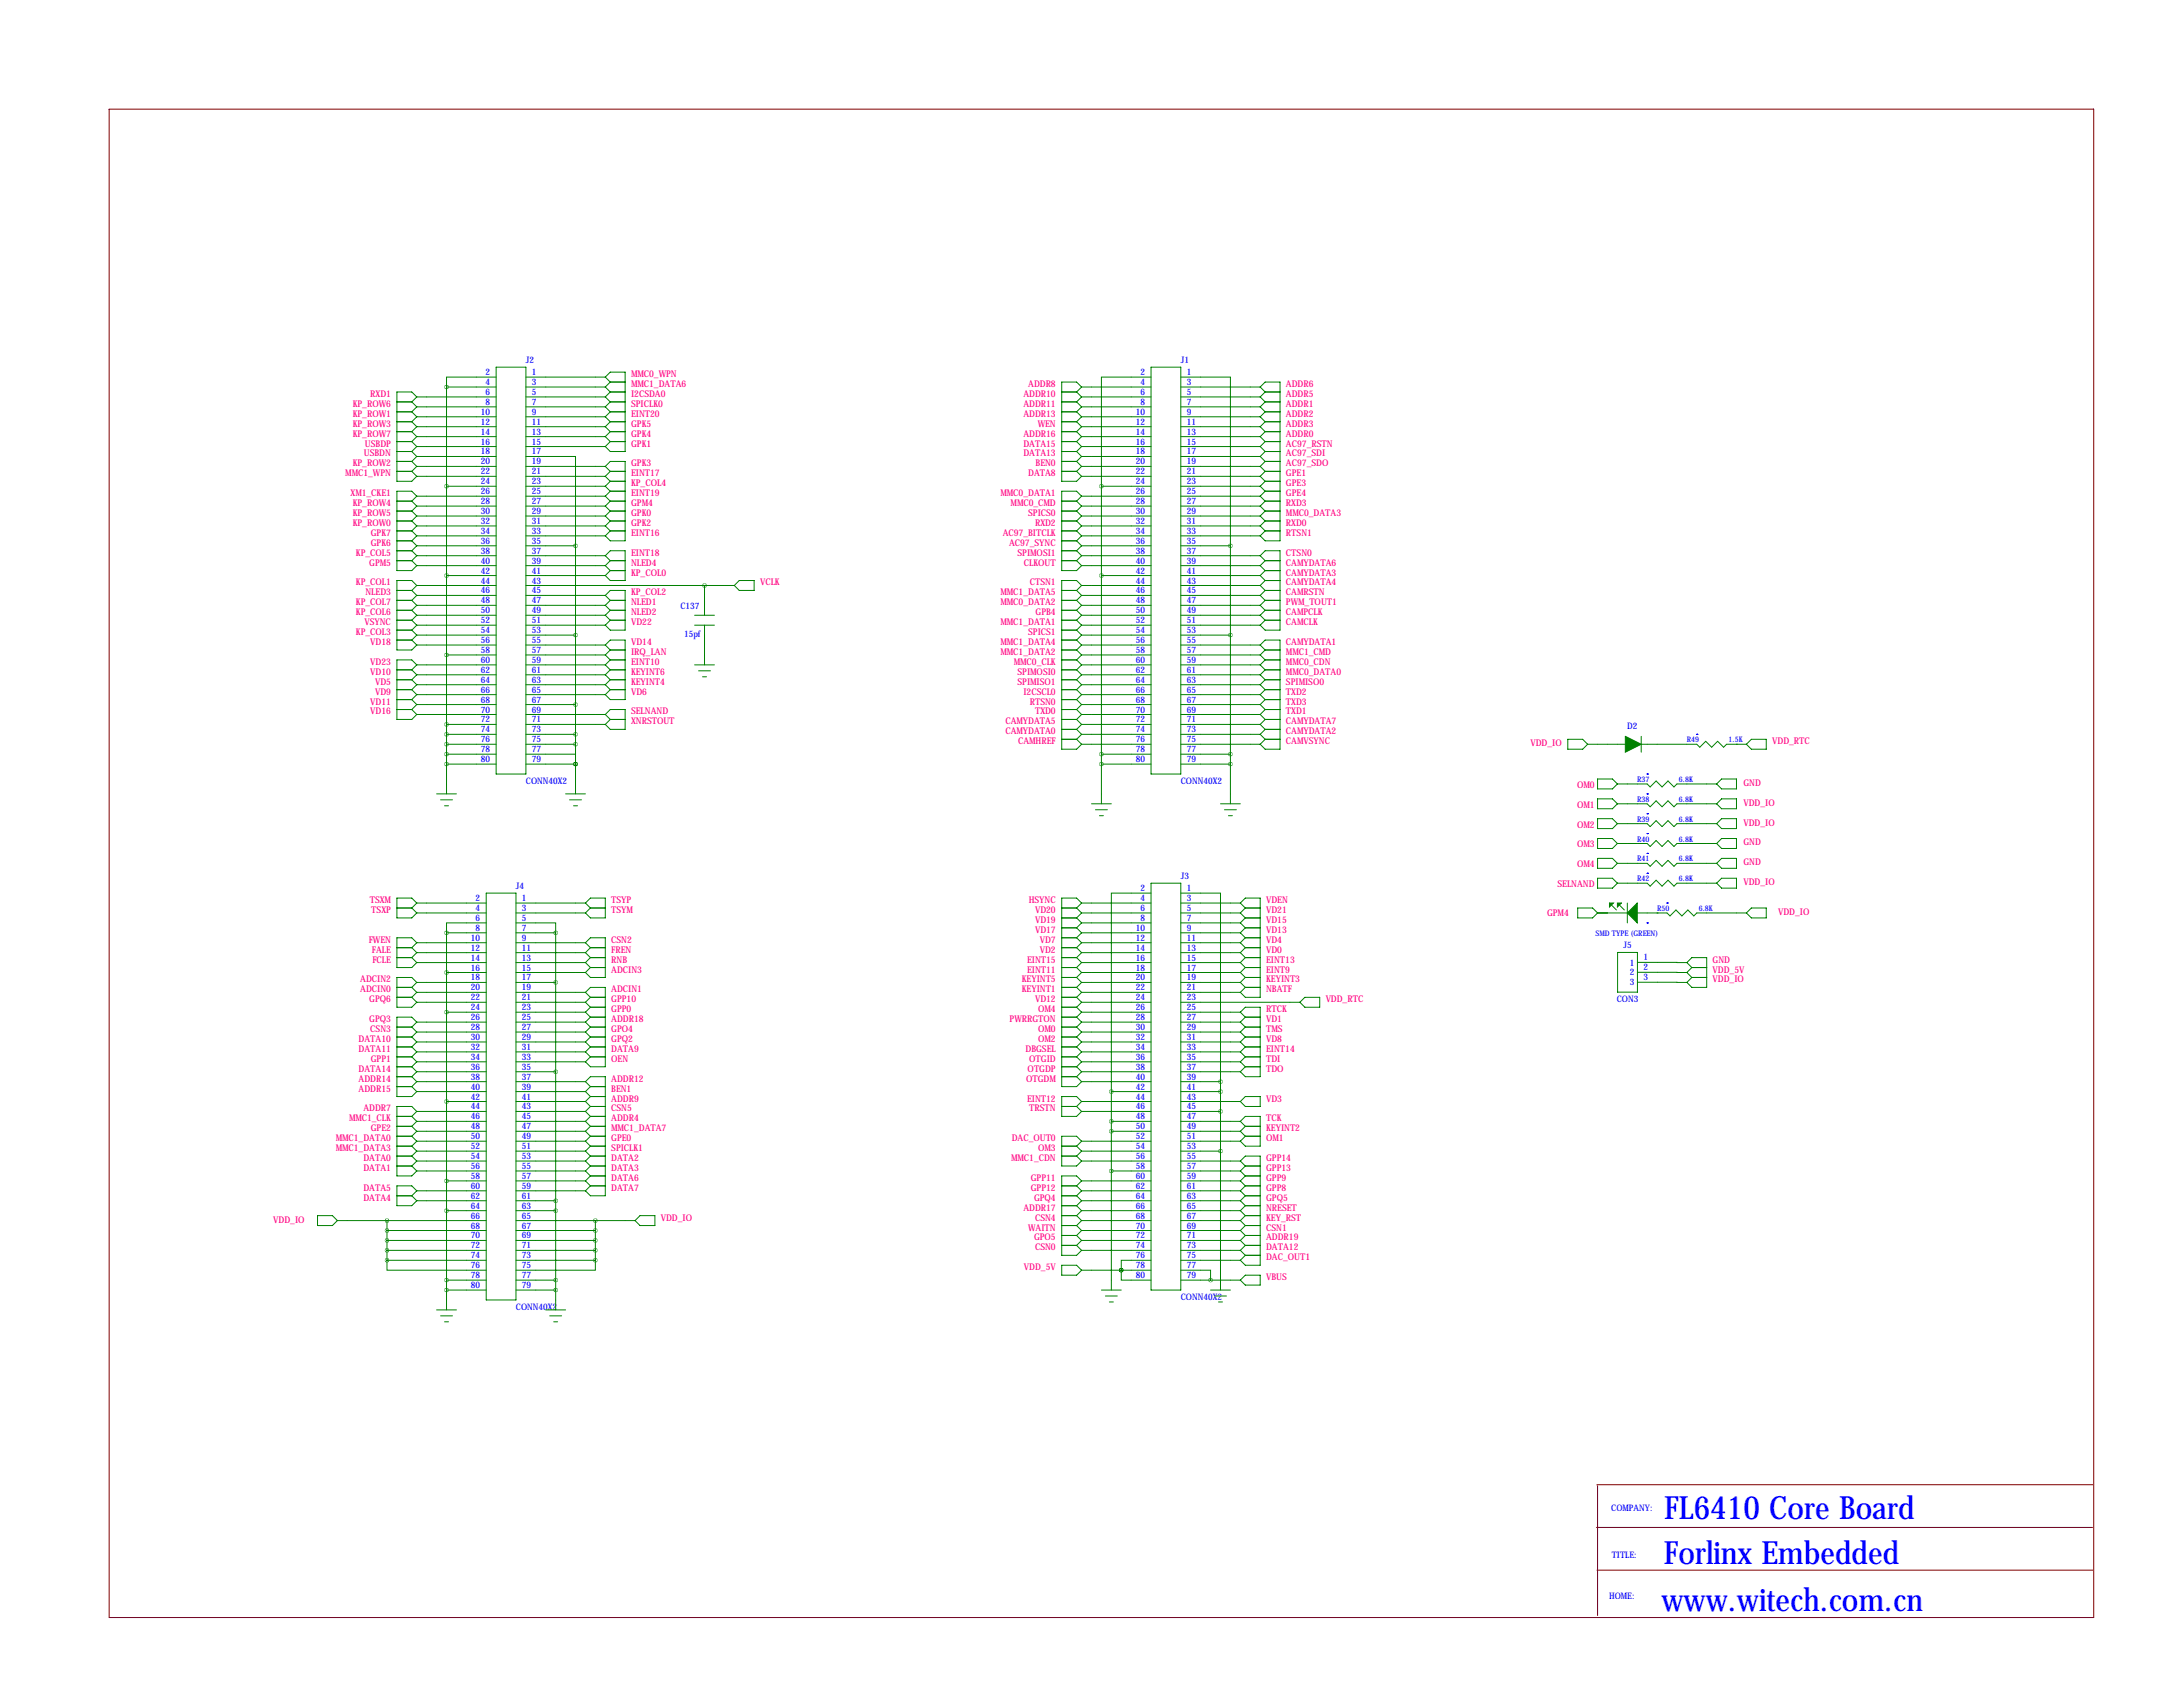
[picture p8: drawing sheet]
<svg xmlns="http://www.w3.org/2000/svg" width="559mm" height="432mm" viewBox="0 0 559 432" stroke-linecap="round" stroke-linejoin="round" font-family="sans-serif">
<defs><g id="words">
<g font-size="8.2" fill="#00f">
<text x="426" y="388.9">FL6410 Core Board</text>
<text x="425.9" y="400.3">Forlinx Embedded</text>
<text x="425.3" y="412.3">www.witech.com.cn</text>
</g>
<g font-size="2.4" fill="#ff0080">
<text x="94.8" y="101.6">RXD1</text>
<text x="161.5" y="96.5">MMC0_WPN</text>
<text x="161.5" y="99.1">MMC1_DATA6</text>
<text x="161.5" y="101.6">I2CSDA0</text>
<text x="262" y="101.6">ADDR10</text>
<text x="263.2" y="99.1">ADDR8</text>
<text x="329.2" y="99.1">ADDR6</text>
<text x="329.2" y="101.6">ADDR5</text>
<text x="90.3" y="104.1">KP_ROW6</text>
<text x="90.3" y="106.7">KP_ROW1</text>
<text x="161.5" y="104.1">SPICLK0</text>
<text x="161.5" y="106.7">EINT20</text>
<text x="262" y="104.1">ADDR11</text>
<text x="262" y="106.7">ADDR13</text>
<text x="329.2" y="104.1">ADDR1</text>
<text x="329.2" y="106.7">ADDR2</text>
<text x="90.3" y="109.2">KP_ROW3</text>
<text x="90.3" y="111.8">KP_ROW7</text>
<text x="161.5" y="109.2">GPK5</text>
<text x="161.5" y="111.8">GPK4</text>
<text x="262" y="111.8">ADDR16</text>
<text x="265.6" y="109.2">WEN</text>
<text x="329.2" y="109.2">ADDR3</text>
<text x="329.2" y="111.8">ADDR0</text>
<text x="90.3" y="119.4">KP_ROW2</text>
<text x="93.1" y="116.8">USBDN</text>
<text x="93.4" y="114.3">USBDP</text>
<text x="161.5" y="114.3">GPK1</text>
<text x="161.5" y="119.4">GPK3</text>
<text x="262" y="114.3">DATA15</text>
<text x="262" y="116.8">DATA13</text>
<text x="265.1" y="119.4">BEN0</text>
<text x="329.2" y="114.3">AC97_RSTN</text>
<text x="329.2" y="116.8">AC97_SDI</text>
<text x="329.2" y="119.4">AC97_SDO</text>
<text x="88.4" y="121.9">MMC1_WPN</text>
<text x="161.5" y="121.9">EINT17</text>
<text x="161.5" y="124.5">KP_COL4</text>
<text x="263.2" y="121.9">DATA8</text>
<text x="329.2" y="121.9">GPE1</text>
<text x="329.2" y="124.5">GPE3</text>
<text x="89.7" y="127">XM1_CKE1</text>
<text x="90.3" y="129.5">KP_ROW4</text>
<text x="161.5" y="127">EINT19</text>
<text x="161.5" y="129.5">GPM4</text>
<text x="256.1" y="127">MMC0_DATA1</text>
<text x="258.7" y="129.5">MMC0_CMD</text>
<text x="329.2" y="127">GPE4</text>
<text x="329.2" y="129.5">RXD3</text>
<text x="90.3" y="132.1">KP_ROW5</text>
<text x="90.3" y="134.6">KP_ROW0</text>
<text x="94.9" y="137.2">GPK7</text>
<text x="161.5" y="132.1">GPK0</text>
<text x="161.5" y="134.6">GPK2</text>
<text x="161.5" y="137.2">EINT16</text>
<text x="256.7" y="137.2">AC97_BITCLK</text>
<text x="263.2" y="132.1">SPICS0</text>
<text x="265" y="134.6">RXD2</text>
<text x="329.2" y="132.1">MMC0_DATA3</text>
<text x="329.2" y="134.6">RXD0</text>
<text x="329.2" y="137.2">RTSN1</text>
<text x="91.1" y="142.2">KP_COL5</text>
<text x="94.9" y="139.7">GPK6</text>
<text x="161.5" y="142.2">EINT18</text>
<text x="258.3" y="139.7">AC97_SYNC</text>
<text x="260.5" y="142.2">SPIMOSI1</text>
<text x="329.2" y="142.2">CTSN0</text>
<text x="91.1" y="149.9">KP_COL1</text>
<text x="94.5" y="144.8">GPM5</text>
<text x="161.5" y="144.8">NLED4</text>
<text x="161.5" y="147.3">KP_COL0</text>
<text x="194.6" y="149.9">VCLK</text>
<text x="262.1" y="144.8">CLKOUT</text>
<text x="263.6" y="149.9">CTSN1</text>
<text x="329.2" y="144.8">CAMYDATA6</text>
<text x="329.2" y="147.3">CAMYDATA3</text>
<text x="329.2" y="149.9">CAMYDATA4</text>
<text x="91.1" y="154.9">KP_COL7</text>
<text x="93.6" y="152.4">NLED3</text>
<text x="161.5" y="152.4">KP_COL2</text>
<text x="161.5" y="154.9">NLED1</text>
<text x="256.1" y="152.4">MMC1_DATA5</text>
<text x="256.1" y="154.9">MMC0_DATA2</text>
<text x="329.2" y="152.4">CAMRSTN</text>
<text x="329.2" y="154.9">PWM_TOUT1</text>
<text x="91.1" y="157.5">KP_COL6</text>
<text x="93.3" y="160">VSYNC</text>
<text x="161.5" y="157.5">NLED2</text>
<text x="161.5" y="160">VD22</text>
<text x="256.1" y="160">MMC1_DATA1</text>
<text x="265.1" y="157.5">GPB4</text>
<text x="329.2" y="157.5">CAMPCLK</text>
<text x="329.2" y="160">CAMCLK</text>
<text x="91.1" y="162.6">KP_COL3</text>
<text x="94.8" y="165.1">VD18</text>
<text x="161.5" y="165.1">VD14</text>
<text x="161.5" y="167.6">IRQ_LAN</text>
<text x="256.1" y="165.1">MMC1_DATA4</text>
<text x="256.1" y="167.6">MMC1_DATA2</text>
<text x="263.2" y="162.6">SPICS1</text>
<text x="329.2" y="165.1">CAMYDATA1</text>
<text x="329.2" y="167.6">MMC1_CMD</text>
<text x="94.8" y="170.2">VD23</text>
<text x="94.8" y="172.7">VD10</text>
<text x="161.5" y="170.2">EINT10</text>
<text x="161.5" y="172.7">KEYINT6</text>
<text x="259.5" y="170.2">MMC0_CLK</text>
<text x="260.5" y="172.7">SPIMOSI0</text>
<text x="329.2" y="170.2">MMC0_CDN</text>
<text x="329.2" y="172.7">MMC0_DATA0</text>
<text x="96" y="175.3">VD5</text>
<text x="96" y="177.8">VD9</text>
<text x="161.5" y="175.3">KEYINT4</text>
<text x="161.5" y="177.8">VD6</text>
<text x="260.5" y="175.3">SPIMISO1</text>
<text x="262" y="177.8">I2CSCL0</text>
<text x="329.2" y="175.3">SPIMISO0</text>
<text x="329.2" y="177.8">TXD2</text>
<text x="94.8" y="180.3">VD11</text>
<text x="94.8" y="182.9">VD16</text>
<text x="161.5" y="182.9">SELNAND</text>
<text x="161.5" y="185.4">XNRSTOUT</text>
<text x="257.4" y="185.4">CAMYDATA5</text>
<text x="263.6" y="180.3">RTSN0</text>
<text x="265" y="182.9">TXD0</text>
<text x="329.2" y="180.3">TXD3</text>
<text x="329.2" y="182.9">TXD1</text>
<text x="329.2" y="185.4">CAMYDATA7</text>
<text x="257.4" y="188">CAMYDATA0</text>
<text x="260.6" y="190.5">CAMHREF</text>
<text x="329.2" y="188">CAMYDATA2</text>
<text x="329.2" y="190.5">CAMVSYNC</text>
<text x="391.8" y="191">VDD_IO</text>
<text x="453.6" y="190.5">VDD_RTC</text>
<text x="403.7" y="201.7">OM0</text>
<text x="446.3" y="201.2">GND</text>
<text x="403.7" y="206.8">OM1</text>
<text x="446.3" y="206.2">VDD_IO</text>
<text x="403.7" y="211.8">OM2</text>
<text x="446.3" y="211.3">VDD_IO</text>
<text x="403.7" y="216.9">OM3</text>
<text x="403.7" y="222">OM4</text>
<text x="446.3" y="216.4">GND</text>
<text x="446.3" y="221.5">GND</text>
<text x="398.7" y="227.1">SELNAND</text>
<text x="446.3" y="226.6">VDD_IO</text>
<text x="94.6" y="231.1">TSXM</text>
<text x="95" y="233.7">TSXP</text>
<text x="156.5" y="231.1">TSYP</text>
<text x="156.5" y="233.7">TSYM</text>
<text x="263.3" y="231.1">HSYNC</text>
<text x="265" y="233.7">VD20</text>
<text x="324.1" y="231.1">VDEN</text>
<text x="324.1" y="233.7">VD21</text>
<text x="265" y="236.2">VD19</text>
<text x="265" y="238.8">VD17</text>
<text x="324.1" y="236.2">VD15</text>
<text x="324.1" y="238.8">VD13</text>
<text x="396" y="234.4">GPM4</text>
<text x="455.2" y="234.2">VDD_IO</text>
<text x="94.4" y="241.3">FWEN</text>
<text x="95.2" y="243.8">FALE</text>
<text x="156.5" y="241.3">CSN2</text>
<text x="156.5" y="243.8">FREN</text>
<text x="266.2" y="241.3">VD7</text>
<text x="266.2" y="243.8">VD2</text>
<text x="324.1" y="241.3">VD4</text>
<text x="324.1" y="243.8">VD0</text>
<text x="92.2" y="251.5">ADCIN2</text>
<text x="95.3" y="246.4">FCLE</text>
<text x="156.5" y="246.4">RNB</text>
<text x="156.5" y="248.9">ADCIN3</text>
<text x="261.6" y="251.5">KEYINT5</text>
<text x="262.9" y="246.4">EINT15</text>
<text x="262.9" y="248.9">EINT11</text>
<text x="324.1" y="246.4">EINT13</text>
<text x="324.1" y="248.9">EINT9</text>
<text x="324.1" y="251.5">KEYINT3</text>
<text x="438.4" y="246.4">GND</text>
<text x="438.4" y="248.9">VDD_5V</text>
<text x="438.4" y="251.5">VDD_IO</text>
<text x="92.2" y="254">ADCIN0</text>
<text x="94.5" y="256.5">GPQ6</text>
<text x="156.5" y="254">ADCIN1</text>
<text x="156.5" y="256.5">GPP10</text>
<text x="261.6" y="254">KEYINT1</text>
<text x="265" y="256.5">VD12</text>
<text x="324.1" y="254">NBATF</text>
<text x="339.3" y="256.5">VDD_RTC</text>
<text x="94.5" y="261.6">GPQ3</text>
<text x="156.5" y="259.1">GPP0</text>
<text x="156.5" y="261.6">ADDR18</text>
<text x="258.4" y="261.6">PWRRGTON</text>
<text x="265.8" y="259.1">OM4</text>
<text x="324.1" y="259.1">RTCK</text>
<text x="324.1" y="261.6">VD1</text>
<text x="91.8" y="266.7">DATA10</text>
<text x="91.8" y="269.2">DATA11</text>
<text x="94.8" y="264.2">CSN3</text>
<text x="156.5" y="264.2">GPO4</text>
<text x="156.5" y="266.7">GPQ2</text>
<text x="156.5" y="269.2">DATA9</text>
<text x="262.5" y="269.2">DBGSEL</text>
<text x="265.8" y="264.2">OM0</text>
<text x="265.8" y="266.7">OM2</text>
<text x="324.1" y="264.2">TMS</text>
<text x="324.1" y="266.7">VD8</text>
<text x="324.1" y="269.2">EINT14</text>
<text x="91.8" y="274.3">DATA14</text>
<text x="94.9" y="271.8">GPP1</text>
<text x="156.5" y="271.8">OEN</text>
<text x="263.1" y="274.3">OTGDP</text>
<text x="263.5" y="271.8">OTGID</text>
<text x="324.1" y="271.8">TDI</text>
<text x="324.1" y="274.3">TDO</text>
<text x="91.8" y="276.9">ADDR14</text>
<text x="91.8" y="279.4">ADDR15</text>
<text x="156.5" y="276.9">ADDR12</text>
<text x="156.5" y="279.4">BEN1</text>
<text x="156.5" y="281.9">ADDR9</text>
<text x="262.6" y="276.9">OTGDM</text>
<text x="262.9" y="281.9">EINT12</text>
<text x="324.1" y="281.9">VD3</text>
<text x="89.3" y="287">MMC1_CLK</text>
<text x="93" y="284.5">ADDR7</text>
<text x="156.5" y="284.5">CSN5</text>
<text x="156.5" y="287">ADDR4</text>
<text x="263.5" y="284.5">TRSTN</text>
<text x="324.1" y="287">TCK</text>
<text x="85.9" y="292.1">MMC1_DATA0</text>
<text x="94.9" y="289.6">GPE2</text>
<text x="156.5" y="289.6">MMC1_DATA7</text>
<text x="156.5" y="292.1">GPE0</text>
<text x="259" y="292.1">DAC_OUT0</text>
<text x="324.1" y="289.6">KEYINT2</text>
<text x="324.1" y="292.1">OM1</text>
<text x="85.9" y="294.6">MMC1_DATA3</text>
<text x="93" y="297.2">DATA0</text>
<text x="93" y="299.7">DATA1</text>
<text x="156.5" y="294.6">SPICLK1</text>
<text x="156.5" y="297.2">DATA2</text>
<text x="156.5" y="299.7">DATA3</text>
<text x="258.8" y="297.2">MMC1_CDN</text>
<text x="265.8" y="294.6">OM3</text>
<text x="324.1" y="297.2">GPP14</text>
<text x="324.1" y="299.7">GPP13</text>
<text x="93" y="304.8">DATA5</text>
<text x="156.5" y="302.3">DATA6</text>
<text x="156.5" y="304.8">DATA7</text>
<text x="263.9" y="302.3">GPP11</text>
<text x="263.9" y="304.8">GPP12</text>
<text x="324.1" y="302.3">GPP9</text>
<text x="324.1" y="304.8">GPP8</text>
<text x="93" y="307.3">DATA4</text>
<text x="262" y="309.9">ADDR17</text>
<text x="264.7" y="307.3">GPQ4</text>
<text x="324.1" y="307.3">GPQ5</text>
<text x="324.1" y="309.9">NRESET</text>
<text x="70" y="312.9">VDD_IO</text>
<text x="169.2" y="312.4">VDD_IO</text>
<text x="263.2" y="315">WAITN</text>
<text x="264.7" y="317.5">GPO5</text>
<text x="265" y="312.4">CSN4</text>
<text x="324.1" y="312.4">KEY_RST</text>
<text x="324.1" y="315">CSN1</text>
<text x="324.1" y="317.5">ADDR19</text>
<text x="265" y="320">CSN0</text>
<text x="324.1" y="320">DATA12</text>
<text x="324.1" y="322.6">DAC_OUT1</text>
<text x="262.1" y="325.1">VDD_5V</text>
<text x="324.1" y="327.7">VBUS</text>
</g>
<g font-size="2.3" fill="#00f">
<text x="134.6" y="93">J2</text>
<text x="302.3" y="93">J1</text>
<text x="124.3" y="96">2</text>
<text x="124.3" y="98.6">4</text>
<text x="124.3" y="101.1">6</text>
<text x="136.1" y="96">1</text>
<text x="136.1" y="98.6">3</text>
<text x="136.1" y="101.1">5</text>
<text x="291.9" y="96">2</text>
<text x="291.9" y="98.6">4</text>
<text x="291.9" y="101.1">6</text>
<text x="303.8" y="96">1</text>
<text x="303.8" y="98.6">3</text>
<text x="303.8" y="101.1">5</text>
<text x="123.1" y="106.2">10</text>
<text x="124.3" y="103.6">8</text>
<text x="136.1" y="103.6">7</text>
<text x="136.1" y="106.2">9</text>
<text x="290.7" y="106.2">10</text>
<text x="291.9" y="103.6">8</text>
<text x="303.8" y="103.6">7</text>
<text x="303.8" y="106.2">9</text>
<text x="123.1" y="108.7">12</text>
<text x="123.1" y="111.3">14</text>
<text x="123.1" y="113.8">16</text>
<text x="136.1" y="108.7">11</text>
<text x="136.1" y="111.3">13</text>
<text x="136.1" y="113.8">15</text>
<text x="290.7" y="108.7">12</text>
<text x="290.7" y="111.3">14</text>
<text x="290.7" y="113.8">16</text>
<text x="303.8" y="108.7">11</text>
<text x="303.8" y="111.3">13</text>
<text x="303.8" y="113.8">15</text>
<text x="123.1" y="116.3">18</text>
<text x="123.1" y="118.9">20</text>
<text x="136.1" y="116.3">17</text>
<text x="136.1" y="118.9">19</text>
<text x="290.7" y="116.3">18</text>
<text x="290.7" y="118.9">20</text>
<text x="303.8" y="116.3">17</text>
<text x="303.8" y="118.9">19</text>
<text x="123.1" y="121.4">22</text>
<text x="123.1" y="124">24</text>
<text x="136.1" y="121.4">21</text>
<text x="136.1" y="124">23</text>
<text x="290.7" y="121.4">22</text>
<text x="290.7" y="124">24</text>
<text x="303.8" y="121.4">21</text>
<text x="303.8" y="124">23</text>
<text x="123.1" y="126.5">26</text>
<text x="123.1" y="129">28</text>
<text x="123.1" y="131.6">30</text>
<text x="136.1" y="126.5">25</text>
<text x="136.1" y="129">27</text>
<text x="136.1" y="131.6">29</text>
<text x="290.7" y="126.5">26</text>
<text x="290.7" y="129">28</text>
<text x="290.7" y="131.6">30</text>
<text x="303.8" y="126.5">25</text>
<text x="303.8" y="129">27</text>
<text x="303.8" y="131.6">29</text>
<text x="123.1" y="134.1">32</text>
<text x="123.1" y="136.7">34</text>
<text x="136.1" y="134.1">31</text>
<text x="136.1" y="136.7">33</text>
<text x="290.7" y="134.1">32</text>
<text x="290.7" y="136.7">34</text>
<text x="303.8" y="134.1">31</text>
<text x="303.8" y="136.7">33</text>
<text x="123.1" y="139.2">36</text>
<text x="123.1" y="141.7">38</text>
<text x="136.1" y="139.2">35</text>
<text x="136.1" y="141.7">37</text>
<text x="290.7" y="139.2">36</text>
<text x="290.7" y="141.7">38</text>
<text x="303.8" y="139.2">35</text>
<text x="303.8" y="141.7">37</text>
<text x="123.1" y="144.3">40</text>
<text x="123.1" y="146.8">42</text>
<text x="123.1" y="149.4">44</text>
<text x="136.1" y="144.3">39</text>
<text x="136.1" y="146.8">41</text>
<text x="136.1" y="149.4">43</text>
<text x="290.7" y="144.3">40</text>
<text x="290.7" y="146.8">42</text>
<text x="290.7" y="149.4">44</text>
<text x="303.8" y="144.3">39</text>
<text x="303.8" y="146.8">41</text>
<text x="303.8" y="149.4">43</text>
<text x="123.1" y="151.9">46</text>
<text x="123.1" y="154.4">48</text>
<text x="136.1" y="151.9">45</text>
<text x="136.1" y="154.4">47</text>
<text x="174.2" y="156">C137</text>
<text x="290.7" y="151.9">46</text>
<text x="290.7" y="154.4">48</text>
<text x="303.8" y="151.9">45</text>
<text x="303.8" y="154.4">47</text>
<text x="123.1" y="157">50</text>
<text x="123.1" y="159.5">52</text>
<text x="136.1" y="157">49</text>
<text x="136.1" y="159.5">51</text>
<text x="290.7" y="157">50</text>
<text x="290.7" y="159.5">52</text>
<text x="303.8" y="157">49</text>
<text x="303.8" y="159.5">51</text>
<text x="123.1" y="162.1">54</text>
<text x="123.1" y="164.6">56</text>
<text x="123.1" y="167.1">58</text>
<text x="136.1" y="162.1">53</text>
<text x="136.1" y="164.6">55</text>
<text x="136.1" y="167.1">57</text>
<text x="175.1" y="163.2">15pf</text>
<text x="290.7" y="162.1">54</text>
<text x="290.7" y="164.6">56</text>
<text x="290.7" y="167.1">58</text>
<text x="303.8" y="162.1">53</text>
<text x="303.8" y="164.6">55</text>
<text x="303.8" y="167.1">57</text>
<text x="123.1" y="169.7">60</text>
<text x="123.1" y="172.2">62</text>
<text x="136.1" y="169.7">59</text>
<text x="136.1" y="172.2">61</text>
<text x="290.7" y="169.7">60</text>
<text x="290.7" y="172.2">62</text>
<text x="303.8" y="169.7">59</text>
<text x="303.8" y="172.2">61</text>
<text x="123.1" y="174.8">64</text>
<text x="123.1" y="177.3">66</text>
<text x="123.1" y="179.8">68</text>
<text x="136.1" y="174.8">63</text>
<text x="136.1" y="177.3">65</text>
<text x="136.1" y="179.8">67</text>
<text x="290.7" y="174.8">64</text>
<text x="290.7" y="177.3">66</text>
<text x="290.7" y="179.8">68</text>
<text x="303.8" y="174.8">63</text>
<text x="303.8" y="177.3">65</text>
<text x="303.8" y="179.8">67</text>
<text x="123.1" y="182.4">70</text>
<text x="123.1" y="184.9">72</text>
<text x="136.1" y="182.4">69</text>
<text x="136.1" y="184.9">71</text>
<text x="290.7" y="182.4">70</text>
<text x="290.7" y="184.9">72</text>
<text x="303.8" y="182.4">69</text>
<text x="303.8" y="184.9">71</text>
<text x="123.1" y="187.5">74</text>
<text x="123.1" y="190">76</text>
<text x="136.1" y="187.5">73</text>
<text x="136.1" y="190">75</text>
<text x="290.7" y="187.5">74</text>
<text x="290.7" y="190">76</text>
<text x="303.8" y="187.5">73</text>
<text x="303.8" y="190">75</text>
<text x="416.5" y="186.7">D2</text>
<text x="123.1" y="192.5">78</text>
<text x="123.1" y="195.1">80</text>
<text x="136.1" y="192.5">77</text>
<text x="136.1" y="195.1">79</text>
<text x="290.7" y="192.5">78</text>
<text x="290.7" y="195.1">80</text>
<text x="303.8" y="192.5">77</text>
<text x="303.8" y="195.1">79</text>
<text x="134.6" y="200.7">CONN40X2</text>
<text x="302.3" y="200.7">CONN40X2</text>
<text x="132.1" y="227.6">J4</text>
<text x="302.3" y="225">J3</text>
<text x="121.7" y="230.6">2</text>
<text x="121.7" y="233.2">4</text>
<text x="133.6" y="230.6">1</text>
<text x="133.6" y="233.2">3</text>
<text x="291.9" y="228.1">2</text>
<text x="291.9" y="230.6">4</text>
<text x="291.9" y="233.2">6</text>
<text x="303.8" y="228.1">1</text>
<text x="303.8" y="230.6">3</text>
<text x="303.8" y="233.2">5</text>
<text x="121.7" y="235.7">6</text>
<text x="121.7" y="238.3">8</text>
<text x="133.6" y="235.7">5</text>
<text x="133.6" y="238.3">7</text>
<text x="290.7" y="238.3">10</text>
<text x="291.9" y="235.7">8</text>
<text x="303.8" y="235.7">7</text>
<text x="303.8" y="238.3">9</text>
<text x="120.6" y="240.8">10</text>
<text x="120.6" y="243.3">12</text>
<text x="120.6" y="245.9">14</text>
<text x="133.6" y="240.8">9</text>
<text x="133.6" y="243.3">11</text>
<text x="133.6" y="245.9">13</text>
<text x="290.7" y="240.8">12</text>
<text x="290.7" y="243.3">14</text>
<text x="290.7" y="245.9">16</text>
<text x="303.8" y="240.8">11</text>
<text x="303.8" y="243.3">13</text>
<text x="303.8" y="245.9">15</text>
<text x="415.6" y="242.8">J5</text>
<text x="420.7" y="245.8">1</text>
<text x="120.6" y="248.4">16</text>
<text x="120.6" y="251">18</text>
<text x="133.6" y="248.4">15</text>
<text x="133.6" y="251">17</text>
<text x="290.7" y="248.4">18</text>
<text x="290.7" y="251">20</text>
<text x="303.8" y="248.4">17</text>
<text x="303.8" y="251">19</text>
<text x="417.2" y="247.1">1</text>
<text x="417.2" y="249.7">2</text>
<text x="420.7" y="248.4">2</text>
<text x="420.7" y="250.9">3</text>
<text x="120.6" y="253.5">20</text>
<text x="120.6" y="256">22</text>
<text x="133.6" y="253.5">19</text>
<text x="133.6" y="256">21</text>
<text x="290.7" y="253.5">22</text>
<text x="290.7" y="256">24</text>
<text x="303.8" y="253.5">21</text>
<text x="303.8" y="256">23</text>
<text x="413.8" y="256.6">CON3</text>
<text x="417.2" y="252.2">3</text>
<text x="120.6" y="258.6">24</text>
<text x="120.6" y="261.1">26</text>
<text x="120.6" y="263.7">28</text>
<text x="133.6" y="258.6">23</text>
<text x="133.6" y="261.1">25</text>
<text x="133.6" y="263.7">27</text>
<text x="290.7" y="258.6">26</text>
<text x="290.7" y="261.1">28</text>
<text x="290.7" y="263.7">30</text>
<text x="303.8" y="258.6">25</text>
<text x="303.8" y="261.1">27</text>
<text x="303.8" y="263.7">29</text>
<text x="120.6" y="266.2">30</text>
<text x="120.6" y="268.7">32</text>
<text x="133.6" y="266.2">29</text>
<text x="133.6" y="268.7">31</text>
<text x="290.7" y="266.2">32</text>
<text x="290.7" y="268.7">34</text>
<text x="303.8" y="266.2">31</text>
<text x="303.8" y="268.7">33</text>
<text x="120.6" y="271.3">34</text>
<text x="120.6" y="273.8">36</text>
<text x="133.6" y="271.3">33</text>
<text x="133.6" y="273.8">35</text>
<text x="290.7" y="271.3">36</text>
<text x="290.7" y="273.8">38</text>
<text x="303.8" y="271.3">35</text>
<text x="303.8" y="273.8">37</text>
<text x="120.6" y="276.4">38</text>
<text x="120.6" y="278.9">40</text>
<text x="120.6" y="281.4">42</text>
<text x="133.6" y="276.4">37</text>
<text x="133.6" y="278.9">39</text>
<text x="133.6" y="281.4">41</text>
<text x="290.7" y="276.4">40</text>
<text x="290.7" y="278.9">42</text>
<text x="290.7" y="281.4">44</text>
<text x="303.8" y="276.4">39</text>
<text x="303.8" y="278.9">41</text>
<text x="303.8" y="281.4">43</text>
<text x="120.6" y="284">44</text>
<text x="120.6" y="286.5">46</text>
<text x="133.6" y="284">43</text>
<text x="133.6" y="286.5">45</text>
<text x="290.7" y="284">46</text>
<text x="290.7" y="286.5">48</text>
<text x="303.8" y="284">45</text>
<text x="303.8" y="286.5">47</text>
<text x="120.6" y="289.1">48</text>
<text x="120.6" y="291.6">50</text>
<text x="133.6" y="289.1">47</text>
<text x="133.6" y="291.6">49</text>
<text x="290.7" y="289.1">50</text>
<text x="290.7" y="291.6">52</text>
<text x="303.8" y="289.1">49</text>
<text x="303.8" y="291.6">51</text>
<text x="120.6" y="294.1">52</text>
<text x="120.6" y="296.7">54</text>
<text x="120.6" y="299.2">56</text>
<text x="133.6" y="294.1">51</text>
<text x="133.6" y="296.7">53</text>
<text x="133.6" y="299.2">55</text>
<text x="290.7" y="294.1">54</text>
<text x="290.7" y="296.7">56</text>
<text x="290.7" y="299.2">58</text>
<text x="303.8" y="294.1">53</text>
<text x="303.8" y="296.7">55</text>
<text x="303.8" y="299.2">57</text>
<text x="120.6" y="301.8">58</text>
<text x="120.6" y="304.3">60</text>
<text x="133.6" y="301.8">57</text>
<text x="133.6" y="304.3">59</text>
<text x="290.7" y="301.8">60</text>
<text x="290.7" y="304.3">62</text>
<text x="303.8" y="301.8">59</text>
<text x="303.8" y="304.3">61</text>
<text x="120.6" y="306.8">62</text>
<text x="120.6" y="309.4">64</text>
<text x="120.6" y="311.9">66</text>
<text x="133.6" y="306.8">61</text>
<text x="133.6" y="309.4">63</text>
<text x="133.6" y="311.9">65</text>
<text x="290.7" y="306.8">64</text>
<text x="290.7" y="309.4">66</text>
<text x="290.7" y="311.9">68</text>
<text x="303.8" y="306.8">63</text>
<text x="303.8" y="309.4">65</text>
<text x="303.8" y="311.9">67</text>
<text x="120.6" y="314.5">68</text>
<text x="120.6" y="317">70</text>
<text x="133.6" y="314.5">67</text>
<text x="133.6" y="317">69</text>
<text x="290.7" y="314.5">70</text>
<text x="290.7" y="317">72</text>
<text x="303.8" y="314.5">69</text>
<text x="303.8" y="317">71</text>
<text x="120.6" y="319.5">72</text>
<text x="120.6" y="322.1">74</text>
<text x="133.6" y="319.5">71</text>
<text x="133.6" y="322.1">73</text>
<text x="290.7" y="319.5">74</text>
<text x="290.7" y="322.1">76</text>
<text x="303.8" y="319.5">73</text>
<text x="303.8" y="322.1">75</text>
<text x="120.6" y="324.6">76</text>
<text x="120.6" y="327.2">78</text>
<text x="120.6" y="329.7">80</text>
<text x="133.6" y="324.6">75</text>
<text x="133.6" y="327.2">77</text>
<text x="133.6" y="329.7">79</text>
<text x="290.7" y="324.6">78</text>
<text x="290.7" y="327.2">80</text>
<text x="303.8" y="324.6">77</text>
<text x="303.8" y="327.2">79</text>
<text x="132.1" y="335.4">CONN40X2</text>
<text x="302.3" y="332.8">CONN40X2</text>
<text x="412.4" y="386.8">COMPANY:</text>
<text x="412.6" y="398.7">TITLE:</text>
<text x="411.9" y="409.3">HOME:</text>
</g>
<g font-size="2" fill="#00f">
<text x="431.8" y="190">R49</text>
<text x="442.5" y="190">1.5K</text>
<text x="419.1" y="200.2">R37</text>
<text x="429.8" y="200.2">6.8K</text>
<text x="419.1" y="205.2">R38</text>
<text x="429.8" y="205.2">6.8K</text>
<text x="419.1" y="210.3">R39</text>
<text x="419.1" y="215.4">R40</text>
<text x="429.8" y="210.3">6.8K</text>
<text x="429.8" y="215.4">6.8K</text>
<text x="419.1" y="220.5">R41</text>
<text x="429.8" y="220.5">6.8K</text>
<text x="419.1" y="225.6">R42</text>
<text x="429.8" y="225.6">6.8K</text>
<text x="424.2" y="233.2">R50</text>
<text x="434.8" y="233.2">6.8K</text>
<text x="408.4" y="239.5">SMD TYPE (GREEN)</text>
</g>
</g></defs>
<path d="M27.9 27.9h508v386.1h-508zM408.6 391h127M408.7 380h127M408.9 380.3v33.2M408.8 401.9h127" fill="none" stroke="#800000" stroke-width=".26"/>
<g fill="none" stroke="#008000" stroke-width=".26">
<path d="M114.3 99.1h12.7M114.3 99.1v104.1M127 96.5h-12.7v2.6M127 94h7.6v104.1h-7.6zM134.6 96.5h20.3M134.6 99.1h20.3M154.9 96.5l1.3-1.3h3.8v20.4h-3.8l-1.3-1.3M154.9 96.5l1.3 1.3M154.9 99.1l1.3 1.2M156.2 97.8h3.8M156.2 97.8l-1.3 1.3M276.9 99.1h17.7"/>
<path d="M276.9 99.1l-1.3-1.3h-3.8v25.4h3.8l1.3-1.3M276.9 99.1l-1.3 1.2M294.6 96.5h-12.7v28M294.6 94h7.7v104.1h-7.7zM302.3 96.5h12.7v43.2M302.3 99.1h20.3M322.6 99.1l1.2-1.3h3.9v40.6h-3.9l-1.2-1.2M322.6 99.1l1.2 1.2M101.6 102.9h3.8M101.6 105.4h3.8M101.6 107.9h3.8M101.6 110.5h3.8"/>
<path d="M101.6 113h3.8M101.6 115.6h3.8M101.6 118.1h3.8M105.4 102.9l1.3 1.2M105.4 105.4l1.3 1.3M105.4 107.9l1.3 1.3M105.4 110.5l1.3 1.3M105.4 113l1.3 1.3M105.4 115.6l1.3 1.2M105.4 118.1l1.3 1.3M106.7 101.6h20.3M106.7 104.1h20.3"/>
<path d="M106.7 106.7h20.3M106.7 109.2h20.3M106.7 111.8h20.3M106.7 114.3h20.3M106.7 116.8h20.3M106.7 119.4h20.3M106.7 101.6l-1.3 1.3M106.7 101.6l-1.3-1.3h-3.8v22.9h3.8l1.3-1.3M106.7 104.1l-1.3 1.3M106.7 106.7l-1.3 1.2M106.7 109.2l-1.3 1.3M106.7 111.8l-1.3 1.2"/>
<path d="M106.7 114.3l-1.3 1.3M106.7 116.8l-1.3 1.3M106.7 119.4l-1.3 1.2M134.6 116.8h12.7v22.9M134.6 101.6h20.3M134.6 104.1h20.3M134.6 106.7h20.3M134.6 109.2h20.3M134.6 111.8h20.3M134.6 114.3h20.3M134.6 119.4h20.3M154.9 119.4l1.3-1.3h3.8v20.3h-3.8l-1.3-1.2"/>
<path d="M154.9 101.6l1.3 1.3M154.9 104.1l1.3 1.3M154.9 106.7l1.3 1.2M154.9 109.2l1.3 1.3M154.9 111.8l1.3 1.2M154.9 119.4l1.3 1.2M156.2 102.9h3.8M156.2 100.3h3.8M156.2 105.4h3.8M156.2 107.9h3.8M156.2 110.5h3.8M156.2 113h3.8"/>
<path d="M156.2 100.3l-1.3 1.3M156.2 102.9l-1.3 1.2M156.2 105.4l-1.3 1.3M156.2 107.9l-1.3 1.3M156.2 110.5l-1.3 1.3M156.2 113l-1.3 1.3M271.8 102.9h3.8M271.8 100.3h3.8M271.8 105.4h3.8M271.8 107.9h3.8M271.8 110.5h3.8M271.8 113h3.8"/>
<path d="M271.8 115.6h3.8M271.8 118.1h3.8M275.6 100.3l1.3 1.3M275.6 102.9l1.3 1.2M275.6 105.4l1.3 1.3M275.6 107.9l1.3 1.3M275.6 110.5l1.3 1.3M275.6 113l1.3 1.3M275.6 115.6l1.3 1.2M275.6 118.1l1.3 1.3M276.9 101.6h17.7M276.9 104.1h17.7"/>
<path d="M276.9 106.7h17.7M276.9 109.2h17.7M276.9 111.8h17.7M276.9 114.3h17.7M276.9 116.8h17.7M276.9 119.4h17.7M276.9 101.6l-1.3 1.3M276.9 104.1l-1.3 1.3M276.9 106.7l-1.3 1.2M276.9 109.2l-1.3 1.3M276.9 111.8l-1.3 1.2M276.9 114.3l-1.3 1.3"/>
<path d="M276.9 116.8l-1.3 1.3M276.9 119.4l-1.3 1.2M302.3 101.6h20.3M302.3 104.1h20.3M302.3 106.7h20.3M302.3 109.2h20.3M302.3 111.8h20.3M302.3 114.3h20.3M302.3 116.8h20.3M302.3 119.4h20.3M322.6 101.6l1.2 1.3M322.6 104.1l1.2 1.3"/>
<path d="M322.6 106.7l1.2 1.2M322.6 109.2l1.2 1.3M322.6 111.8l1.2 1.2M322.6 114.3l1.2 1.3M322.6 116.8l1.2 1.3M322.6 119.4l1.2 1.2M323.8 102.9h3.9M323.8 100.3h3.9M323.8 105.4h3.9M323.8 107.9h3.9M323.8 110.5h3.9M323.8 113h3.9"/>
<path d="M323.8 115.6h3.9M323.8 118.1h3.9M323.8 113l-1.2 1.3M323.8 115.6l-1.2 1.2M323.8 118.1l-1.2 1.3M323.8 100.3l-1.2 1.3M323.8 102.9l-1.2 1.2M323.8 105.4l-1.2 1.3M323.8 107.9l-1.2 1.3M323.8 110.5l-1.2 1.3M101.6 120.6h3.8M101.6 128.3h3.8"/>
<path d="M101.6 130.8h3.8M101.6 133.3h3.8M101.6 135.9h3.8M101.6 138.4h3.8M105.4 120.6l1.3 1.3M105.4 128.3l1.3 1.2M105.4 130.8l1.3 1.3M105.4 133.3l1.3 1.3M105.4 135.9l1.3 1.3M105.4 138.4l1.3 1.3M106.7 121.9h20.3M106.7 127h20.3"/>
<path d="M106.7 129.5h20.3M106.7 132.1h20.3M106.7 134.6h20.3M106.7 137.2h20.3M106.7 139.7h20.3M106.7 127l-1.3-1.3h-3.8v20.3h3.8l1.3-1.2M106.7 127l-1.3 1.3M106.7 129.5l-1.3 1.3M106.7 132.1l-1.3 1.2M106.7 134.6l-1.3 1.3M106.7 137.2l-1.3 1.2M106.7 139.7l-1.3 1.3"/>
<path d="M114.3 124.5h12.7M134.6 121.9h20.3M134.6 124.5h20.3M134.6 127h20.3M134.6 129.5h20.3M134.6 132.1h20.3M134.6 134.6h20.3M134.6 137.2h20.3M134.6 139.7h12.7M147.3 139.7v63.5M154.9 121.9l1.3 1.3M154.9 124.5l1.3 1.2"/>
<path d="M154.9 127l1.3 1.3M154.9 129.5l1.3 1.3M154.9 132.1l1.3 1.2M154.9 134.6l1.3 1.3M156.2 120.6h3.8M156.2 123.2h3.8M156.2 128.3h3.8M156.2 125.7h3.8M156.2 130.8h3.8M156.2 133.3h3.8M156.2 135.9h3.8M156.2 120.6l-1.3 1.3"/>
<path d="M156.2 123.2l-1.3 1.3M156.2 125.7l-1.3 1.3M156.2 128.3l-1.3 1.2M156.2 130.8l-1.3 1.3M156.2 133.3l-1.3 1.3M156.2 135.9l-1.3 1.3M271.8 120.6h3.8M271.8 128.3h3.8M271.8 130.8h3.8M271.8 133.3h3.8M271.8 135.9h3.8M271.8 138.4h3.8"/>
<path d="M275.6 120.6l1.3 1.3M275.6 128.3l1.3 1.2M275.6 130.8l1.3 1.3M275.6 133.3l1.3 1.3M275.6 135.9l1.3 1.3M275.6 138.4l1.3 1.3M276.9 121.9h17.7M276.9 127h17.7M276.9 129.5h17.7M276.9 132.1h17.7M276.9 134.6h17.7M276.9 137.2h17.7"/>
<path d="M276.9 139.7h17.7M276.9 127l-1.3-1.3h-3.8v20.3h3.8l1.3-1.2M276.9 127l-1.3 1.3M276.9 129.5l-1.3 1.3M276.9 132.1l-1.3 1.2M276.9 134.6l-1.3 1.3M276.9 137.2l-1.3 1.2M276.9 139.7l-1.3 1.3M281.9 124.5h12.7M281.9 124.5v81.2M302.3 121.9h20.3M302.3 124.5h20.3"/>
<path d="M302.3 127h20.3M302.3 129.5h20.3M302.3 132.1h20.3M302.3 134.6h20.3M302.3 137.2h20.3M302.3 139.7h12.7M315 139.7v66M322.6 121.9l1.2 1.3M322.6 124.5l1.2 1.2M322.6 127l1.2 1.3M322.6 129.5l1.2 1.3M322.6 132.1l1.2 1.2"/>
<path d="M322.6 134.6l1.2 1.3M323.8 120.6h3.9M323.8 123.2h3.9M323.8 128.3h3.9M323.8 125.7h3.9M323.8 130.8h3.9M323.8 133.3h3.9M323.8 135.9h3.9M323.8 120.6l-1.2 1.3M323.8 123.2l-1.2 1.3M323.8 125.7l-1.2 1.3M323.8 128.3l-1.2 1.2"/>
<path d="M323.8 130.8l-1.2 1.3M323.8 133.3l-1.2 1.3M323.8 135.9l-1.2 1.3M101.6 141h3.8M101.6 143.5h3.8M101.6 151.1h3.8M101.6 153.7h3.8M101.6 156.2h3.8M101.6 158.8h3.8M105.4 141l1.3 1.2M105.4 143.5l1.3 1.3M105.4 151.1l1.3 1.3"/>
<path d="M105.4 153.7l1.3 1.2M105.4 156.2l1.3 1.3M105.4 158.8l1.3 1.2M106.7 142.2h20.3M106.7 144.8h20.3M106.7 149.9h20.3M106.7 152.4h20.3M106.7 154.9h20.3M106.7 157.5h20.3M106.7 149.9l-1.3-1.3h-3.8v17.8h3.8l1.3-1.3M106.7 142.2l-1.3 1.3M106.7 149.9l-1.3 1.2"/>
<path d="M106.7 152.4l-1.3 1.3M106.7 154.9l-1.3 1.3M106.7 157.5l-1.3 1.3M114.3 147.3h12.7M134.6 142.2h20.3M134.6 144.8h20.3M134.6 147.3h20.3M134.6 149.9h53.4M134.6 152.4h20.3M134.6 154.9h20.3M134.6 157.5h20.3M154.9 142.2l1.3-1.2h3.8v7.6h-3.8l-1.3-1.3"/>
<path d="M154.9 152.4l1.3-1.3h3.8v10.2h-3.8l-1.3-1.3M154.9 142.2l1.3 1.3M154.9 144.8l1.3 1.2M154.9 152.4l1.3 1.3M154.9 154.9l1.3 1.3M154.9 157.5l1.3 1.3M156.2 143.5h3.8M156.2 146h3.8M156.2 153.7h3.8M156.2 156.2h3.8M156.2 158.8h3.8M156.2 143.5l-1.3 1.3"/>
<path d="M156.2 146l-1.3 1.3M156.2 153.7l-1.3 1.2M156.2 156.2l-1.3 1.3M156.2 158.8l-1.3 1.2M177.8 157.5h5.1M180.3 149.9v7.6M188 149.9l1.2-1.3h3.8v2.5h-3.8zM271.8 141h3.8M271.8 143.5h3.8M271.8 151.1h3.8M271.8 153.7h3.8M271.8 156.2h3.8"/>
<path d="M271.8 158.8h3.8M275.6 141l1.3 1.2M275.6 143.5l1.3 1.3M275.6 151.1l1.3 1.3M275.6 153.7l1.3 1.2M275.6 156.2l1.3 1.3M275.6 158.8l1.3 1.2M276.9 142.2h17.7M276.9 144.8h17.7M276.9 149.9h17.7M276.9 152.4h17.7M276.9 154.9h17.7"/>
<path d="M276.9 157.5h17.7M276.9 149.9l-1.3-1.3h-3.8v43.2h3.8l1.3-1.3M276.9 142.2l-1.3 1.3M276.9 149.9l-1.3 1.2M276.9 152.4l-1.3 1.3M276.9 154.9l-1.3 1.3M276.9 157.5l-1.3 1.3M281.9 147.3h12.7M302.3 142.2h20.3M302.3 144.8h20.3M302.3 147.3h20.3M302.3 149.9h20.3"/>
<path d="M302.3 152.4h20.3M302.3 154.9h20.3M302.3 157.5h20.3M322.6 142.2l1.2-1.2h3.9v20.3h-3.9l-1.2-1.3M322.6 142.2l1.2 1.3M322.6 144.8l1.2 1.2M322.6 147.3l1.2 1.3M322.6 149.9l1.2 1.2M322.6 152.4l1.2 1.3M322.6 154.9l1.2 1.3M322.6 157.5l1.2 1.3M323.8 143.5h3.9"/>
<path d="M323.8 146h3.9M323.8 151.1h3.9M323.8 148.6h3.9M323.8 153.7h3.9M323.8 156.2h3.9M323.8 158.8h3.9M323.8 143.5l-1.2 1.3M323.8 146l-1.2 1.3M323.8 148.6l-1.2 1.3M323.8 151.1l-1.2 1.3M323.8 153.7l-1.2 1.2M323.8 156.2l-1.2 1.3"/>
<path d="M323.8 158.8l-1.2 1.2M101.6 161.3h3.8M101.6 163.8h3.8M101.6 171.4h3.8M101.6 174h3.8M101.6 176.5h3.8M101.6 179.1h3.8M105.4 161.3l1.3 1.3M105.4 163.8l1.3 1.3M105.4 171.4l1.3 1.3M105.4 174l1.3 1.3M105.4 176.5l1.3 1.3"/>
<path d="M105.4 179.1l1.3 1.2M106.7 160h20.3M106.7 162.6h20.3M106.7 165.1h20.3M106.7 170.2h20.3M106.7 172.7h20.3M106.7 175.3h20.3M106.7 177.8h20.3M106.7 170.2l-1.3-1.3h-3.8v15.2h3.8l1.3-1.2M106.7 160l-1.3 1.3M106.7 162.6l-1.3 1.2M106.7 170.2l-1.3 1.2"/>
<path d="M106.7 172.7l-1.3 1.3M106.7 175.3l-1.3 1.2M106.7 177.8l-1.3 1.3M114.3 167.6h12.7M134.6 160h20.3M134.6 162.6h12.7M134.6 165.1h20.3M134.6 167.6h20.3M134.6 170.2h20.3M134.6 172.7h20.3M134.6 175.3h20.3M134.6 177.8h20.3"/>
<path d="M154.9 165.1l1.3-1.3h3.8v15.3h-3.8l-1.3-1.3M154.9 165.1l1.3 1.3M154.9 167.6l1.3 1.3M154.9 170.2l1.3 1.2M154.9 172.7l1.3 1.3M154.9 175.3l1.3 1.2M156.2 166.4h3.8M156.2 171.4h3.8M156.2 168.9h3.8M156.2 174h3.8M156.2 176.5h3.8M156.2 166.4l-1.3 1.2"/>
<path d="M156.2 168.9l-1.3 1.3M156.2 171.4l-1.3 1.3M156.2 174l-1.3 1.3M156.2 176.5l-1.3 1.3M177.8 160h5.1M177.8 170.2h5.1M178.8 171.7h3.1M179.8 173.2h1M180.3 160v10.2M271.8 161.3h3.8M271.8 163.8h3.8M271.8 166.4h3.8"/>
<path d="M271.8 171.4h3.8M271.8 168.9h3.8M271.8 174h3.8M271.8 176.5h3.8M271.8 179.1h3.8M275.6 161.3l1.3 1.3M275.6 163.8l1.3 1.3M275.6 166.4l1.3 1.2M275.6 168.9l1.3 1.3M275.6 171.4l1.3 1.3M275.6 174l1.3 1.3M275.6 176.5l1.3 1.3"/>
<path d="M275.6 179.1l1.3 1.2M276.9 160h17.7M276.9 162.6h17.7M276.9 165.1h17.7M276.9 167.6h17.7M276.9 170.2h17.7M276.9 172.7h17.7M276.9 175.3h17.7M276.9 177.8h17.7M276.9 160l-1.3 1.3M276.9 162.6l-1.3 1.2M276.9 165.1l-1.3 1.3"/>
<path d="M276.9 167.6l-1.3 1.3M276.9 170.2l-1.3 1.2M276.9 172.7l-1.3 1.3M276.9 175.3l-1.3 1.2M276.9 177.8l-1.3 1.3M302.3 160h20.3M302.3 162.6h12.7M302.3 165.1h20.3M302.3 167.6h20.3M302.3 170.2h20.3M302.3 172.7h20.3M302.3 175.3h20.3"/>
<path d="M302.3 177.8h20.3M322.6 165.1l1.2-1.3h3.9v28h-3.9l-1.2-1.3M322.6 165.1l1.2 1.3M322.6 167.6l1.2 1.3M322.6 170.2l1.2 1.2M322.6 172.7l1.2 1.3M322.6 175.3l1.2 1.2M322.6 177.8l1.2 1.3M323.8 166.4h3.9M323.8 171.4h3.9M323.8 168.9h3.9M323.8 174h3.9"/>
<path d="M323.8 176.5h3.9M323.8 179.1h3.9M323.8 166.4l-1.2 1.2M323.8 168.9l-1.2 1.3M323.8 171.4l-1.2 1.3M323.8 174l-1.2 1.3M323.8 176.5l-1.2 1.3M323.8 179.1l-1.2 1.2M101.6 181.6h3.8M105.4 181.6l1.3 1.3M106.7 180.3h20.3M106.7 182.9h20.3"/>
<path d="M106.7 180.3l-1.3 1.3M114.3 185.4h12.7M114.3 188h12.7M114.3 190.5h12.7M114.3 193h12.7M114.3 195.6h12.7M134.6 188h12.7M134.6 193h12.7v2.6M134.6 180.3h12.7M134.6 182.9h20.3M134.6 185.4h20.3M134.6 190.5h12.7"/>
<path d="M134.6 195.6h12.7M147.3 195.6h.1M154.9 182.9l1.3-1.3h3.8v5.1h-3.8l-1.3-1.3M154.9 182.9l1.3 1.2M156.2 184.1h3.8M156.2 184.1l-1.3 1.3M271.8 181.6h3.8M271.8 184.1h3.8M271.8 186.7h3.8M271.8 189.2h3.8M275.6 181.6l1.3 1.3M275.6 184.1l1.3 1.3"/>
<path d="M275.6 186.7l1.3 1.3M275.6 189.2l1.3 1.3M276.9 180.3h17.7M276.9 182.9h17.7M276.9 185.4h17.7M276.9 188h17.7M276.9 190.5h17.7M276.9 180.3l-1.3 1.3M276.9 182.9l-1.3 1.2M276.9 185.4l-1.3 1.3M276.9 188l-1.3 1.2M281.9 193h12.7"/>
<path d="M281.9 195.6h12.7M302.3 180.3h20.3M302.3 182.9h20.3M302.3 185.4h20.3M302.3 188h20.3M302.3 190.5h20.3M302.3 193h12.7M302.3 195.6h12.7M322.6 180.3l1.2 1.3M322.6 182.9l1.2 1.2M322.6 185.4l1.2 1.3M322.6 188l1.2 1.2"/>
<path d="M323.8 181.6h3.9M323.8 184.1h3.9M323.8 186.7h3.9M323.8 189.2h3.9M323.8 181.6l-1.2 1.3M323.8 184.1l-1.2 1.3M323.8 186.7l-1.2 1.3M323.8 189.2l-1.2 1.3M401.3 189.2h3.8l1.3 1.3-1.3 1.3h-3.8zM406.4 190.5h9.7M408.9 199.4h3.8l1.3 1.3-1.3 1.2h-3.8zM420.1 190.5h14.2l.8 .8 1.5-1.6 1.5 1.6 1.6-1.6 1.5 1.6 .8-.8h5"/>
<path d="M420.1 188.5v4M440.7 199.4h3.8v2.5h-3.8l-1.3-1.2zM444.5 190.5h.1M447 190.5l1.3-1.3h3.8v2.6h-3.8zM111.8 203.2h5M112.8 204.7h3M113.8 206.2h1M144.8 203.2h5.1M145.8 204.7h3M146.8 206.2h1M279.4 205.7h5.1M280.4 207.3h3.1"/>
<path d="M281.4 208.8h1M312.4 205.7h5.1M313.4 207.3h3.1M314.5 208.8h1M408.9 214.6h3.8l1.3 1.3-1.3 1.3h-3.8zM408.9 219.7h3.8l1.3 1.3-1.3 1.2h-3.8zM408.9 204.5h3.8l1.3 1.2-1.3 1.3h-3.8zM408.9 209.5h3.8l1.3 1.3-1.3 1.3h-3.8zM414 200.7h7.6l.8 .7 1.5-1.5 1.5 1.5 1.6-1.5 1.5 1.5 .8-.7h10.1M414 205.7h7.6l.8 .8 1.5-1.5 1.5 1.5 1.6-1.5 1.5 1.5 .8-.8h10.1M414 210.8h7.6l.8 .8 1.5-1.5 1.5 1.5 1.6-1.5 1.5 1.5 .8-.8h10.1M414 215.9h7.6l.8 .8 1.5-1.6 1.5 1.6 1.6-1.6 1.5 1.6 .8-.8h10.1"/>
<path d="M440.7 204.5h3.8v2.5h-3.8l-1.3-1.3zM440.7 209.5h3.8v2.6h-3.8l-1.3-1.3zM440.7 214.6h3.8v2.6h-3.8l-1.3-1.3zM440.7 219.7h3.8v2.5h-3.8l-1.3-1.2zM101.6 232.4h3.8M105.4 232.4l1.3 1.3M106.7 231.1h17.8M106.7 233.7h17.8M106.7 231.1l-1.3-1.2h-3.8v5h3.8l1.3-1.2M106.7 231.1l-1.3 1.3M114.3 238.8h10.2M114.3 238.8v96.5"/>
<path d="M124.5 236.2h-10.2v2.6M124.5 228.6h7.6v104.1h-7.6zM132.1 236.2h10.1v2.6M132.1 231.1h17.8M132.1 233.7h17.8M132.1 238.8h10.1M142.2 238.8v96.5M149.9 231.1l1.2-1.2h3.8v5h-3.8l-1.2-1.2M149.9 231.1l1.2 1.3M151.1 232.4l-1.2 1.3M151.1 232.4h3.8M271.8 232.4h3.8"/>
<path d="M271.8 234.9h3.8M271.8 237.5h3.8M275.6 232.4l1.3 1.3M275.6 234.9l1.3 1.3M275.6 237.5l1.3 1.3M276.9 231.1h17.7M276.9 233.7h17.7M276.9 236.2h17.7M276.9 238.8h17.7M276.9 231.1l-1.3-1.2h-3.8v48.2h3.8l1.3-1.2M276.9 231.1l-1.3 1.3M276.9 233.7l-1.3 1.2"/>
<path d="M276.9 236.2l-1.3 1.3M276.9 238.8l-1.3 1.2M294.6 228.6h-10.1v50.8M294.6 226.1h7.7v104.1h-7.7zM302.3 228.6h10.1v48.3M302.3 231.1h15.2M302.3 233.7h15.2M302.3 236.2h15.2M302.3 238.8h15.2M317.5 231.1l1.3-1.2h3.8v25.4h-3.8l-1.3-1.3M317.5 231.1l1.3 1.3M317.5 233.7l1.3 1.2"/>
<path d="M317.5 236.2l1.3 1.3M317.5 238.8l1.3 1.2M318.8 232.4h3.8M318.8 234.9h3.8M318.8 237.5h3.8M318.8 232.4l-1.3 1.3M318.8 234.9l-1.3 1.3M318.8 237.5l-1.3 1.3M403.9 232.4h3.8l1.2 1.3-1.2 1.2h-3.8zM408.9 233.7h7.7M408.9 224.8h3.8l1.3 1.3-1.3 1.2h-3.8zM412.5 231.6l1.3 1.3"/>
<path d="M414 226.1h7.6l.8 .7 1.5-1.5 1.5 1.5 1.6-1.5 1.5 1.5 .8-.7h10.1M414 221h7.6l.8 .7 1.5-1.5 1.5 1.5 1.6-1.5 1.5 1.5 .8-.7h10.1M414.5 231.6l1.3 1.3M416.6 231.1v5.1M419.1 233.7h7.6l.8 .7 1.5-1.5 1.5 1.5 1.6-1.5 1.5 1.5 .7-.7h12.7M424.2 233.7h.1M439.4 226.1l1.3-1.3h3.8v2.5h-3.8zM447 233.7l1.3-1.3h3.8v2.5h-3.8zM101.6 242.6h3.8M101.6 245.1h3.8M101.6 252.7h3.8M101.6 255.3h3.8"/>
<path d="M105.4 242.6l1.3 1.2M105.4 245.1l1.3 1.3M105.4 252.7l1.3 1.3M105.4 255.3l1.3 1.2M106.7 241.3h17.8M106.7 243.8h17.8M106.7 246.4h17.8M106.7 251.5h17.8M106.7 254h17.8M106.7 256.5h17.8M106.7 241.3l-1.3-1.3h-3.8v7.6h3.8l1.3-1.2M106.7 251.5l-1.3-1.3h-3.8v7.6h3.8l1.3-1.3"/>
<path d="M106.7 241.3l-1.3 1.3M106.7 243.8l-1.3 1.3M106.7 251.5l-1.3 1.2M106.7 254l-1.3 1.3M114.3 248.9h10.2M114.3 259.1h10.2M132.1 241.3h17.8M132.1 243.8h17.8M132.1 246.4h17.8M132.1 248.9h17.8M132.1 251.5h10.1M132.1 254h17.8"/>
<path d="M132.1 256.5h17.8M132.1 259.1h17.8M149.9 241.3l1.2-1.3h3.8v10.2h-3.8l-1.2-1.3M149.9 254l1.2-1.3h3.8v20.3h-3.8l-1.2-1.2M149.9 241.3l1.2 1.3M149.9 243.8l1.2 1.3M149.9 246.4l1.2 1.2M149.9 254l1.2 1.3M149.9 256.5l1.2 1.3M149.9 259.1l1.2 1.2M151.1 242.6h3.8M151.1 245.1h3.8"/>
<path d="M151.1 247.6h3.8M151.1 255.3h3.8M151.1 257.8h3.8M151.1 242.6l-1.2 1.2M151.1 245.1l-1.2 1.3M151.1 247.6l-1.2 1.3M151.1 255.3l-1.2 1.2M151.1 257.8l-1.2 1.3M271.8 240h3.8M271.8 242.6h3.8M271.8 245.1h3.8M271.8 247.6h3.8"/>
<path d="M271.8 250.2h3.8M271.8 252.7h3.8M271.8 255.3h3.8M271.8 257.8h3.8M275.6 240l1.3 1.3M275.6 242.6l1.3 1.2M275.6 245.1l1.3 1.3M275.6 247.6l1.3 1.3M275.6 250.2l1.3 1.3M275.6 252.7l1.3 1.3M275.6 255.3l1.3 1.2M275.6 257.8l1.3 1.3"/>
<path d="M276.9 241.3h17.7M276.9 243.8h17.7M276.9 246.4h17.7M276.9 248.9h17.7M276.9 251.5h17.7M276.9 254h17.7M276.9 256.5h17.7M276.9 259.1h17.7M276.9 241.3l-1.3 1.3M276.9 243.8l-1.3 1.3M276.9 246.4l-1.3 1.2M276.9 248.9l-1.3 1.3"/>
<path d="M276.9 251.5l-1.3 1.2M276.9 254l-1.3 1.3M276.9 256.5l-1.3 1.3M276.9 259.1l-1.3 1.2M302.3 241.3h15.2M302.3 243.8h15.2M302.3 246.4h15.2M302.3 248.9h15.2M302.3 251.5h15.2M302.3 254h15.2M302.3 256.5h30.4M302.3 259.1h15.2"/>
<path d="M317.5 259.1l1.3-1.3h3.8v17.8h-3.8l-1.3-1.3M317.5 241.3l1.3 1.3M317.5 243.8l1.3 1.3M317.5 246.4l1.3 1.2M317.5 248.9l1.3 1.3M317.5 251.5l1.3 1.2M317.5 259.1l1.3 1.2M318.8 240h3.8M318.8 242.6h3.8M318.8 245.1h3.8M318.8 247.6h3.8M318.8 250.2h3.8"/>
<path d="M318.8 252.7h3.8M318.8 242.6l-1.3 1.2M318.8 250.2l-1.3 1.3M318.8 252.7l-1.3 1.3M318.8 240l-1.3 1.3M318.8 245.1l-1.3 1.3M318.8 247.6l-1.3 1.3M334 255.3h3.8v2.5h-3.8l-1.3-1.3zM414.1 243.8h5.1v10.1h-5.1zM419.2 251.4l12.6 .1M419.2 246.3l12.6 .1M419.2 248.9h12.6"/>
<path d="M431.8 246.4l1.3-1.3h3.8v7.6h-3.8l-1.3-1.2M431.8 246.4l1.3 1.2M431.8 248.9l1.3 1.3M433.1 247.6h3.8M433.1 250.2h3.8M433.1 247.6l-1.3 1.3M433.1 250.2l-1.3 1.3M101.6 262.9h3.8M101.6 265.4h3.8M101.6 268h3.8M101.6 270.5h3.8M101.6 273h3.8"/>
<path d="M101.6 275.6h3.8M101.6 278.1h3.8M105.4 262.9l1.3 1.3M105.4 265.4l1.3 1.3M105.4 268l1.3 1.2M105.4 270.5l1.3 1.3M105.4 273l1.3 1.3M105.4 275.6l1.3 1.3M105.4 278.1l1.3 1.3M106.7 261.6h17.8M106.7 264.2h17.8M106.7 266.7h17.8"/>
<path d="M106.7 269.2h17.8M106.7 271.8h17.8M106.7 274.3h17.8M106.7 276.9h17.8M106.7 279.4h17.8M106.7 261.6l-1.3-1.3h-3.8v20.4h3.8l1.3-1.3M106.7 276.9l-1.3 1.2M106.7 261.6l-1.3 1.3M106.7 264.2l-1.3 1.2M106.7 266.7l-1.3 1.3M106.7 269.2l-1.3 1.3M106.7 271.8l-1.3 1.2"/>
<path d="M106.7 274.3l-1.3 1.3M132.1 261.6h17.8M132.1 264.2h17.8M132.1 266.7h17.8M132.1 269.2h17.8M132.1 271.8h17.8M132.1 274.3h10.1M132.1 276.9h17.8M132.1 279.4h17.8M149.9 276.9l1.2-1.3h3.8v30.5h-3.8l-1.2-1.3M149.9 261.6l1.2 1.3M149.9 264.2l1.2 1.2"/>
<path d="M149.9 266.7l1.2 1.3M149.9 269.2l1.2 1.3M149.9 276.9l1.2 1.2M149.9 279.4l1.2 1.3M151.1 265.4l-1.2 1.3M151.1 268l-1.2 1.2M151.1 270.5l-1.2 1.3M151.1 278.1l-1.2 1.3M151.1 260.3h3.8M151.1 262.9h3.8M151.1 265.4h3.8M151.1 268h3.8"/>
<path d="M151.1 270.5h3.8M151.1 278.1h3.8M151.1 260.3l-1.2 1.3M151.1 262.9l-1.2 1.3M271.8 260.3h3.8M271.8 262.9h3.8M271.8 265.4h3.8M271.8 268h3.8M271.8 270.5h3.8M271.8 273h3.8M271.8 275.6h3.8M275.6 260.3l1.3 1.3"/>
<path d="M275.6 262.9l1.3 1.3M275.6 265.4l1.3 1.3M275.6 268l1.3 1.2M275.6 270.5l1.3 1.3M275.6 273l1.3 1.3M275.6 275.6l1.3 1.3M276.9 261.6h17.7M276.9 264.2h17.7M276.9 266.7h17.7M276.9 269.2h17.7M276.9 271.8h17.7M276.9 274.3h17.7"/>
<path d="M276.9 276.9h17.7M276.9 261.6l-1.3 1.3M276.9 264.2l-1.3 1.2M276.9 266.7l-1.3 1.3M276.9 269.2l-1.3 1.3M276.9 271.8l-1.3 1.2M276.9 274.3l-1.3 1.3M284.5 279.4h10.1M284.5 279.4v50.8M302.3 261.6h15.2M302.3 264.2h15.2M302.3 266.7h15.2"/>
<path d="M302.3 269.2h15.2M302.3 271.8h15.2M302.3 274.3h15.2M302.3 276.9h10.1M302.3 279.4h10.1M312.4 276.9v53.3M317.5 261.6l1.3 1.3M317.5 264.2l1.3 1.2M317.5 266.7l1.3 1.3M317.5 269.2l1.3 1.3M317.5 271.8l1.3 1.2M318.8 260.3h3.8"/>
<path d="M318.8 262.9h3.8M318.8 265.4h3.8M318.8 268h3.8M318.8 270.5h3.8M318.8 273h3.8M318.8 260.3l-1.3 1.3M318.8 262.9l-1.3 1.3M318.8 265.4l-1.3 1.3M318.8 268l-1.3 1.2M318.8 270.5l-1.3 1.3M318.8 273l-1.3 1.3M101.6 285.8h3.8"/>
<path d="M101.6 293.4h3.8M101.6 290.8h3.8M101.6 295.9h3.8M101.6 298.4h3.8M101.6 288.3h3.8M105.4 285.8l1.3 1.2M105.4 288.3l1.3 1.3M105.4 290.8l1.3 1.3M105.4 293.4l1.3 1.2M105.4 295.9l1.3 1.3M105.4 298.4l1.3 1.3M106.7 284.5h17.8"/>
<path d="M106.7 287h17.8M106.7 289.6h17.8M106.7 292.1h17.8M106.7 294.6h17.8M106.7 297.2h17.8M106.7 299.7h17.8M106.7 284.5l-1.3-1.3h-3.8v17.8h3.8l1.3-1.3M106.7 284.5l-1.3 1.3M106.7 287l-1.3 1.3M106.7 289.6l-1.3 1.2M106.7 292.1l-1.3 1.3M106.7 294.6l-1.3 1.3"/>
<path d="M106.7 297.2l-1.3 1.2M114.3 281.9h10.2M132.1 281.9h17.8M132.1 284.5h17.8M132.1 287h17.8M132.1 289.6h17.8M132.1 292.1h17.8M132.1 294.6h17.8M132.1 297.2h17.8M132.1 299.7h17.8M149.9 299.7l1.2 1.3M149.9 281.9l1.2 1.3"/>
<path d="M149.9 284.5l1.2 1.3M149.9 287l1.2 1.3M149.9 289.6l1.2 1.2M149.9 292.1l1.2 1.3M149.9 294.6l1.2 1.3M149.9 297.2l1.2 1.2M151.1 280.7l-1.2 1.2M151.1 283.2l-1.2 1.3M151.1 283.2h3.8M151.1 280.7h3.8M151.1 285.8h3.8M151.1 293.4h3.8"/>
<path d="M151.1 290.8h3.8M151.1 295.9h3.8M151.1 298.4h3.8M151.1 288.3h3.8M151.1 285.8l-1.2 1.2M151.1 288.3l-1.2 1.3M151.1 290.8l-1.2 1.3M151.1 293.4l-1.2 1.2M151.1 295.9l-1.2 1.3M151.1 298.4l-1.2 1.3M271.8 283.2h3.8M271.8 293.4h3.8"/>
<path d="M271.8 295.9h3.8M275.6 283.2l1.3 1.3M275.6 293.4l1.3 1.2M275.6 295.9l1.3 1.3M276.9 281.9h17.7M276.9 284.5h17.7M276.9 292.1h17.7M276.9 294.6h17.7M276.9 297.2h17.7M276.9 281.9l-1.3-1.2h-3.8v5.1h3.8l1.3-1.3M276.9 292.1l-1.3-1.3h-3.8v7.6h3.8l1.3-1.2M276.9 281.9l-1.3 1.3"/>
<path d="M276.9 292.1l-1.3 1.3M276.9 294.6l-1.3 1.3M284.5 287h10.1M284.5 289.6h10.1M284.5 299.7h10.1M302.3 281.9h15.2M302.3 284.5h10.1M302.3 287h15.2M302.3 289.6h15.2M302.3 292.1h15.2M302.3 294.6h10.1M302.3 297.2h15.2"/>
<path d="M302.3 299.7h15.2M317.5 287l1.3-1.2h3.8v7.6h-3.8l-1.3-1.3M317.5 297.2l1.3-1.3h3.8v27.9h-3.8l-1.3-1.2M317.5 287l1.3 1.3M317.5 289.6l1.3 1.2M317.5 297.2l1.3 1.2M317.5 299.7l1.3 1.3M318.8 280.7h3.8v2.5h-3.8l-1.3-1.3zM318.8 290.8h3.8M318.8 298.4h3.8M318.8 288.3h3.8M318.8 288.3l-1.3 1.3"/>
<path d="M318.8 290.8l-1.3 1.3M318.8 298.4l-1.3 1.3M81.3 311.1h3.8l1.3 1.3-1.3 1.3h-3.8zM86.4 312.4h38.1M99.1 315h25.4M99.1 317.5h25.4M99.1 312.4v10.2M101.6 306.1h3.8M105.4 306.1l1.3 1.2M106.7 304.8h17.8M106.7 307.3h17.8M106.7 304.8l-1.3-1.3h-3.8v5.1h3.8l1.3-1.3"/>
<path d="M106.7 304.8l-1.3 1.3M114.3 302.3h10.2M114.3 309.9h10.2M132.1 302.3h17.8M132.1 304.8h17.8M132.1 307.3h10.1M132.1 309.9h10.1M132.1 312.4h30.5M132.1 315h20.3M132.1 317.5h20.3M149.9 302.3l1.2 1.2M151.1 303.5h3.8"/>
<path d="M151.1 301h3.8M151.1 301l-1.2 1.3M151.1 303.5l-1.2 1.3M152.4 312.4v10.2M162.6 312.4l1.2-1.3h3.8v2.6h-3.8zM271.8 303.5h3.8M271.8 306.1h3.8M271.8 308.6h3.8M271.8 311.1h3.8M271.8 313.7h3.8M271.8 316.2h3.8M271.8 318.8h3.8"/>
<path d="M275.6 303.5l1.3 1.3M275.6 306.1l1.3 1.2M275.6 308.6l1.3 1.3M275.6 311.1l1.3 1.3M275.6 313.7l1.3 1.3M275.6 316.2l1.3 1.3M275.6 318.8l1.3 1.2M276.9 302.3h17.7M276.9 304.8h17.7M276.9 307.3h17.7M276.9 309.9h17.7M276.9 312.4h17.7"/>
<path d="M276.9 315h17.7M276.9 317.5h17.7M276.9 302.3l-1.3-1.3h-3.8v20.3h3.8l1.3-1.3M276.9 302.3l-1.3 1.2M276.9 304.8l-1.3 1.3M276.9 307.3l-1.3 1.3M276.9 309.9l-1.3 1.2M276.9 312.4l-1.3 1.3M276.9 315l-1.3 1.2M276.9 317.5l-1.3 1.3M302.3 302.3h15.2M302.3 304.8h15.2"/>
<path d="M302.3 307.3h15.2M302.3 309.9h15.2M302.3 312.4h15.2M302.3 315h15.2M302.3 317.5h15.2M317.5 302.3l1.3 1.2M317.5 304.8l1.3 1.3M317.5 307.3l1.3 1.3M317.5 309.9l1.3 1.2M317.5 312.4l1.3 1.3M317.5 315l1.3 1.2M317.5 317.5l1.3 1.3"/>
<path d="M318.8 303.5h3.8M318.8 301h3.8M318.8 306.1h3.8M318.8 308.6h3.8M318.8 311.1h3.8M318.8 313.7h3.8M318.8 316.2h3.8M318.8 318.8h3.8M318.8 301l-1.3 1.3M318.8 303.5l-1.3 1.3M318.8 306.1l-1.3 1.2M318.8 308.6l-1.3 1.3"/>
<path d="M318.8 311.1l-1.3 1.3M318.8 313.7l-1.3 1.3M318.8 316.2l-1.3 1.3M318.8 318.8l-1.3 1.2M99.1 322.6v2.5h25.4M99.1 320h25.4M99.1 322.6h25.4M111.8 335.3h5M112.8 336.8h3M113.8 338.3h1M114.3 330.2h10.2M114.3 327.7h10.2"/>
<path d="M132.1 330.2h10.1M132.1 320h20.3M132.1 322.6h20.3M132.1 327.7h10.1M139.7 335.3h5.1M140.7 336.8h3.1M141.7 338.3h1M152.4 322.6v2.5h-20.3M271.8 323.8h3.8l1.3 1.3-1.3 1.3h-3.8zM276.9 320h17.7M276.9 325.1h17.7M281.9 330.2h5.1"/>
<path d="M283 331.7h3M284 333.2h1M287 325.1v2.6h7.6M287 325.1h.1M294.6 322.6h-7.6v2.5M302.3 325.1h7.6v2.6M302.3 320h15.2M302.3 322.6h15.2M302.3 327.7h15.2M309.9 330.2h5.1M310.9 331.7h3M311.9 333.2h1"/>
<path d="M317.5 320l1.3 1.3M318.8 321.3l-1.3 1.3M318.8 326.4h3.8v2.5h-3.8l-1.3-1.2zM318.8 321.3h3.8"/>
</g>
<path d="M421.6 198.1h.1M434.3 188h.1M421.6 203.2h.1M421.6 208.3h.1M421.6 213.4h.1M421.6 218.4h.1M421.6 223.5h.1M421.6 236.2h.1M426.7 231.1h.1" fill="none" stroke="#00f" stroke-width=".26"/>
<g fill="#008000" stroke="#008000" stroke-width=".26">
<path d="M416.1 188.5l4 2-4 2z"/>
<path d="M419.1 231.1v5.1l-2.5-2.5z"/>
<path d="M414 231.1h1l-1 1.1z"/>
<path d="M412 231.1h1l-1 1.1z"/>
</g>
<path d="M147.3 139.7a.05 .05 0 0 0 .1 0 .05 .05 0 0 0-.1 0zM147.3 162.6a.05 .05 0 0 0 .1 0 .05 .05 0 0 0-.1 0zM147.3 180.3a.05 .05 0 0 0 .1 0 .05 .05 0 0 0-.1 0zM147.3 188a.05 .05 0 0 0 .1 0 .05 .05 0 0 0-.1 0zM147.3 190.5a.05 .05 0 0 0 .1 0 .05 .05 0 0 0-.1 0zM147.3 195.6a.05 .05 0 0 0 .1 0 .05 .05 0 0 0-.1 0zM147.3 195.6a.05 .05 0 0 0 .1 0 .05 .05 0 0 0-.1 0zM281.9 195.6a.05 .05 0 0 0 .1 0 .05 .05 0 0 0-.1 0zM281.9 193a.05 .05 0 0 0 .1 0 .05 .05 0 0 0-.1 0zM281.9 147.3a.05 .05 0 0 0 .1 0 .05 .05 0 0 0-.1 0zM281.9 124.5a.05 .05 0 0 0 .1 0 .05 .05 0 0 0-.1 0zM314.9 139.7a.05 .05 0 0 0 .1 0 .05 .05 0 0 0-.1 0zM314.9 162.6a.05 .05 0 0 0 .1 0 .05 .05 0 0 0-.1 0zM314.9 193a.05 .05 0 0 0 .1 0 .05 .05 0 0 0-.1 0zM314.9 195.6a.05 .05 0 0 0 .1 0 .05 .05 0 0 0-.1 0zM284.4 279.4a.05 .05 0 0 0 .1 0 .05 .05 0 0 0-.1 0zM284.4 287a.05 .05 0 0 0 .1 0 .05 .05 0 0 0-.1 0zM284.4 289.6a.05 .05 0 0 0 .1 0 .05 .05 0 0 0-.1 0zM284.4 299.7a.05 .05 0 0 0 .1 0 .05 .05 0 0 0-.1 0zM312.4 276.9a.05 .05 0 0 0 .1 0 .05 .05 0 0 0-.1 0zM312.4 279.4a.05 .05 0 0 0 .1 0 .05 .05 0 0 0-.1 0zM312.4 294.6a.05 .05 0 0 0 .1 0 .05 .05 0 0 0-.1 0zM287 325.1a.05 .05 0 0 0 .1 0 .05 .05 0 0 0-.1 0zM287 325.1a.05 .05 0 0 0 .1 0 .05 .05 0 0 0-.1 0zM99 322.6a.05 .05 0 0 0 .1 0 .05 .05 0 0 0-.1 0zM99 320a.05 .05 0 0 0 .1 0 .05 .05 0 0 0-.1 0zM99 317.5a.05 .05 0 0 0 .1 0 .05 .05 0 0 0-.1 0zM99 312.4a.05 .05 0 0 0 .1 0 .05 .05 0 0 0-.1 0zM142.2 330.2a.05 .05 0 0 0 .1 0 .05 .05 0 0 0-.1 0zM142.2 327.7a.05 .05 0 0 0 .1 0 .05 .05 0 0 0-.1 0zM142.2 307.3a.05 .05 0 0 0 .1 0 .05 .05 0 0 0-.1 0zM142.2 309.9a.05 .05 0 0 0 .1 0 .05 .05 0 0 0-.1 0zM142.2 274.3a.05 .05 0 0 0 .1 0 .05 .05 0 0 0-.1 0zM142.2 251.5a.05 .05 0 0 0 .1 0 .05 .05 0 0 0-.1 0zM142.2 238.8a.05 .05 0 0 0 .1 0 .05 .05 0 0 0-.1 0zM312.4 284.5a.05 .05 0 0 0 .1 0 .05 .05 0 0 0-.1 0zM309.8 327.7a.05 .05 0 0 0 .1 0 .05 .05 0 0 0-.1 0zM180.3 149.9a.05 .05 0 0 0 .1 0 .05 .05 0 0 0-.1 0zM99 315a.05 .05 0 0 0 .1 0 .05 .05 0 0 0-.1 0z" fill="#008000" stroke="#008000" stroke-width="1"/>
<use href="#words"/>
</svg>
